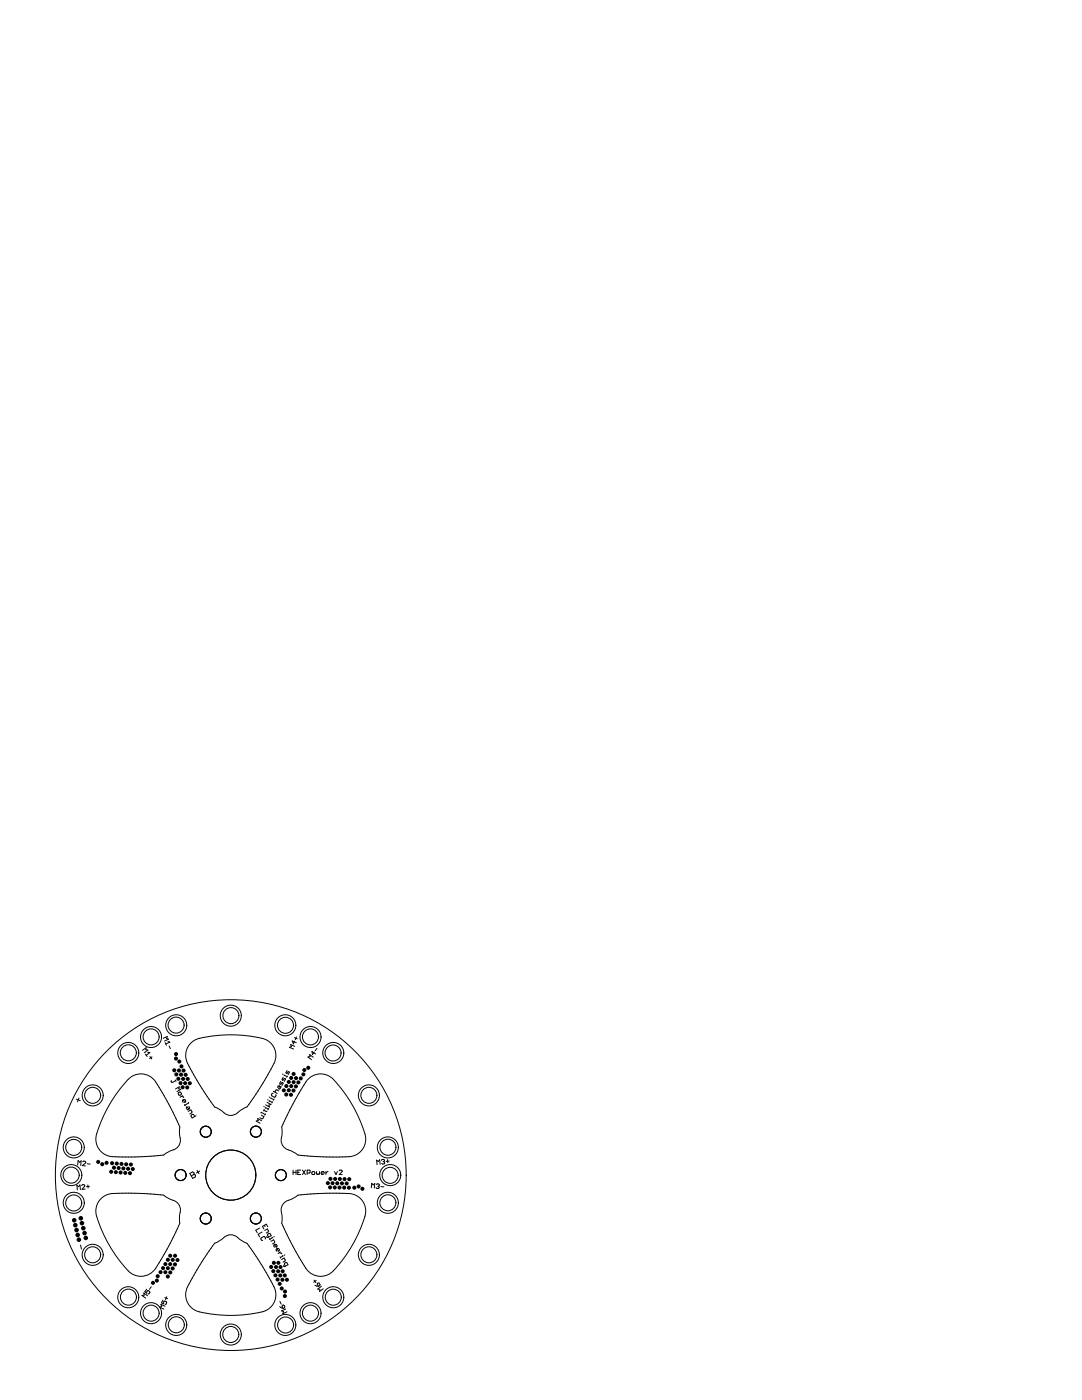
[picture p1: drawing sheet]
<svg xmlns="http://www.w3.org/2000/svg" width="216mm" height="279mm" viewBox="0 0 216 279" stroke-linecap="round" stroke-linejoin="round" font-family="sans-serif">
<g fill="none" stroke="#000" stroke-width=".2">
<path d="M15.2 219.4l.8 .3M15.8 219.1l-.3 .8M25.6 215.4a3.6 3.6 0 0 1 5.8 1.1l1.9 3.3 1.8 3.4a5 5 0 0 1 .7 3.3 2.31 2.31 0 0 1-1.6 3.1l-.8 .4a2.09 2.09 0 0 1-2 .6l-5.1 .3a19.3 19.3 0 0 1-5.1-.4 3.8 3.8 0 0 1-1.6-5.3 28 28 0 0 1 6-9.8zM28.4 209.6l.8-.5-.1 .4 .4 .1-.7 .5M29 210.4l.4 .4M29.5 210l.4 .1-.7 .5M29.9 210.9l.4 .4M30.3 210.9l-.4 .4M32.6 207.2l.8-.3-.2 .3 .4 .2-.8 .4M33 208.1l.2 .5M33.5 207.8l.4 .2-.8 .3M33.7 208.7l.3 .6"/>
<path d="M34.2 215.6v.4h.2l.7-.3M35 215.5l.1 .3M35 217.3l.8-.4-.1 .4 .4 .1-.8 .5M35.6 218.1l.5-.1 .1 .4-.5 .1zM36.2 218.8l.5 .2M36.4 218.7l-.5 .3M36.6 219.5l.3 .5 .2-.3-.4-.3-.3 .4 .1 .2M38 208.2a6.6 6.6 0 0 1 4.1-1.4 26.5 26.5 0 0 1 10.9 .7 3.6 3.6 0 0 1 1.4 5.3l-2.3 3.9-2.1 3.2a2.1 2.1 0 0 1-1.5 1.4l-.7 .5a2.16 2.16 0 0 1-3.5 0l-.7-.5a2.09 2.09 0 0 1-1.5-1.4 51.6 51.6 0 0 1-4.9-8.4 3.5 3.5 0 0 1 .8-3.3zM53.3 220l.8 .4-.4 .1 .1 .4-.8-.4M53.4 219.5l.1 .1M53.7 219.8l.1-.1 .5 .3M53.7 218.9l.1 .1"/>
<path d="M54 219.3l.1-.1 .5 .3M54.4 219.9l-.2 .2M54.5 218.2h-.2l-.1 .5 .5 .3 .2-.1 .1-.4M54.6 217.8l.7 .4M54.7 219.3l-.2 .3M55.6 217.7l-.4-.2-.2 .1-.1 .4M55.8 216.8l-.2 .4 .1 .2 .2-.1 .2-.4-.4-.2-.3 .3M56 215.8l-.2 .4 .1 .2 .5-.4 .1 .2-.2 .4M56.4 214.4h.1M56.5 215l-.2 .4v.2l.2-.1 .4-.3v.2l-.2 .4M56.7 214.7l.1-.1 .5 .3M57.3 213.6l-.2 .4v.2h.2l.4-.3v.2l-.2 .4"/>
<path d="M57.3 214.7l-.1 .3M58.8 207.1l.5 .2M58.8 207.8l-.3 .5-.2-.6 .8 .4M58.8 208.8l-.8-.3 .2 .4-.4 .1 .8 .4M59.2 206.9l-.3 .6M61.4 215.5a3.7 3.7 0 0 1 5.9 .8 24.7 24.7 0 0 1 5.7 11 3.6 3.6 0 0 1-4 3.6h-4.5l-3.8-.3a2.1 2.1 0 0 1-2-.6l-.8-.4a2.24 2.24 0 0 1-1.6-3.1 5.5 5.5 0 0 1 1-3.9l2.1-3.9zM62.5 211l-.7-.5 .1 .4h-.5l.8 .6M62.7 210l-.3 .5-.1-.7 .7 .6M63.3 209.2l-.4 .5M15.5 232.5l.1-.9 .3 .3 .3-.2-.1 .9M16 237.4v-.9l-.3 .3-.4-.2 .1 .9M16.3 236.6l.4-.2 .2 .1-.5 .9 .6-.1"/>
<path d="M16.5 231.9l.5-.1 .1 .1-.7 .7 .6 .1M17.4 232.3h.6M17.5 236.5l.1 .6M17.9 236.8h-.6M20.1 239.3a4.4 4.4 0 0 1 3.6-1.2l3.9 .1 3.8 .2a2.1 2.1 0 0 1 2 .6l.8 .4a2.24 2.24 0 0 1 1.6 3.2 5.5 5.5 0 0 1-1 3.8l-3.1 5.6a4 4 0 0 1-4.1 2.7l-.9-.3a9.2 9.2 0 0 1-3.3-3.5 23 23 0 0 1-4.3-9.2 3.5 3.5 0 0 1 1-2.4zM36.8 220.4l.1 .3M37.6 220v.1l-.7 .5M37.6 221.8l.5-.3 .2 .4v.2l-.4 .2M37.7 220.8l.1 .5-.4 .2-.2-.4v-.2l.2 .1 .3 .4M37.9 234.2l.5-.3 .2 .1 .1 .4 .3 .2v.3l-.5 .3zM38.7 234.4l-.5 .3M39.1 222.7l-.8 .4-.2-.4 .3-.3h.2l.3 .4"/>
<path d="M39.3 233.6l.4 .6M39.8 233.7l-.6 .4M52.1 222.1v-.1l.8 .4M52.1 222.6l.6 .3-.3 .3-.2 .1-.4-.2M52.2 223.7l-.8-.5 .1 .4-.4 .1 .8 .5M52.6 221.5l.5 .3h.2M52.6 220.8l.2 .1M52.8 221.5l-.2 .2M52.9 221.2l.1-.1 .5 .3M53 222.3l-.2 .3M53.6 221.2l-.1 .3M58.5 233.5v.9"/>
<path d="M58.5 234h.6M59.1 233.5v.9M59.4 234h.3M60 233.5h-.6v.9h.6M60.4 233.5l.5 .9M60.9 233.5l-.5 .9M61.3 234.1h.4l.2-.4-.2-.2h-.4v.9M62.4 233.8l.4 .2-.1 .4-.5-.1zM63.2 233.8v.5l.1 .1 .5-.1v-.5M64.1 234.1h.6l-.2-.3-.4 .2v.3l.4 .1M65 233.8v.6M65.5 233.8l-.5 .3"/>
<path d="M66.7 233.8l.3 .6 .3-.6M67.7 233.7l.1-.2 .5 .2-.6 .7h.6M74.1 237.1l.1-1 .3 .4 .3-.3-.1 .9M75.1 236.4l.5-.1 .1 .3-.2 .1M75.4 236.7h.1M75.5 236.7l.2 .2-.2 .3-.5-.2M75.9 232.4l-.1-.9-.3 .3-.4-.3 .1 .9M76 236.8l.6 .1M76.1 231.6l.4-.2 .2 .3-.1 .1M76.6 231.8l.2 .2-.2 .3-.4-.1M76.6 231.8h-.2M77.3 231.4l.1 .7"/>
<path d="M77.7 231.7l-.6 .1M16.1 248.5l.2 .8M29.3 257.3l-.4 .5 .4 .3 .1-.5h.2l.3 .4-.4 .2M29.4 258.6l-.7-.5 .1 .4h-.5l.8 .6M30.2 256.8l-.4 .5M32.5 259.5l-.3 .5 .5 .2v-.5l.5 .1 .1 .2-.4 .3M32.9 259l.5 .2M33.3 258.8l-.3 .6M42.8 248.1l1.5-.8a2.16 2.16 0 0 1 3.5 0l.7 .5a2.09 2.09 0 0 1 1.5 1.4 51.6 51.6 0 0 1 4.9 8.4 3.6 3.6 0 0 1-3.3 4.4 26.9 26.9 0 0 1-12.5-.4 3.6 3.6 0 0 1-1.4-5.4l2.6-4.4zM51.8 245.1l-.8 .4 .3 .5M52.3 245.9l-.8 .4 .3 .5M52.7 244.5l.2 .3"/>
<path d="M52.8 245.6l.5-.3 .3 .4-.1 .2-.4 .2M52.9 247.3l.1-.2-.4-.3-.5 .3 .1 .4 .2 .1M53.2 246.8l.3 .2 .6-.4-.2-.4-.5 .1v.2l.2 .4M53.4 244.8l-.3-.5-.7 .5 .3 .5M53.8 247.2l.1 .2M54.1 247.7l.5-.3 .2 .4v.2l-.4 .2M54.3 246.9l.1 .1-.6 .3M54.7 246.8l-.1 .1M54.8 248.4l.3 .5 .2-.3-.4-.3-.2 .2 .1 .4M55.3 249.2l.3 .5 .2-.3-.4-.3-.3 .4 .1 .2M55.7 250l.5 .2M55.9 259.7l.2 .6"/>
<path d="M55.9 250.8l.1 .3M56 249.9l-.5 .3M56.2 251.4l.5-.3 .2 .4v.2l-.4 .2M56.4 250.5l.1 .2-.6 .3M56.5 252.6l.3 .2 .7-.4-.3-.4-.4 .1-.1 .2 .2 .4M56.7 240.1l.4-.3 1.6-.8a2.09 2.09 0 0 1 2-.6l5.1-.3a19.4 19.4 0 0 1 5.1 .4 3.8 3.8 0 0 1 1.6 5.3 25.6 25.6 0 0 1-6.7 10.4 3.6 3.6 0 0 1-5.1-1.6l-1.9-3.3-1.8-3.4a4.9 4.9 0 0 1-.7-3.3 2.54 2.54 0 0 1 .4-2.5zM56.8 250.4l-.1 .1M62.7 255.5l.3 .5M62.8 256.5l.8 .2M63.1 255.5l-.5 .4M63.3 256.1h.4l.1 .4-.2 .2-.3-.3zM64.1 256.7l-.7 .6h.4v.4l.7-.5"/>
<path d="M32.9 260.7l-.8-.4 .2 .4-.4 .2 .8 .4M55.8 260.8l.7 .3M56.4 260.5h.3l.1 .3-.3 .3-.2-.4zM57 261.2l-.8 .4 .4 .2-.2 .4 .9-.4"/>
<circle cx="18.5" cy="218.6" r="1.6"/>
<circle cx="18.5" cy="218.6" r="2.1"/>
<circle cx="25.6" cy="210.1" r="2.1"/>
<circle cx="25.6" cy="210.1" r="1.6"/>
<circle cx="30.1" cy="207" r="2.1"/>
<circle cx="30.1" cy="206.9" r="1.6"/>
<circle cx="35.1" cy="204.6" r="1.6"/>
<circle cx="35.2" cy="204.6" r="2.1"/>
<circle cx="46" cy="202.7" r="2.1"/>
<circle cx="46.1" cy="202.7" r="1.6"/>
<circle cx="56.9" cy="204.6" r="2.1"/>
<circle cx="57" cy="204.6" r="1.6"/>
<circle cx="61.9" cy="206.9" r="1.6"/>
<circle cx="62" cy="207" r="2.1"/>
<circle cx="66.5" cy="210.1" r="1.6"/>
<circle cx="66.5" cy="210.1" r="2.1"/>
<circle cx="73.6" cy="218.6" r="2.1"/>
<circle cx="73.6" cy="218.6" r="1.6"/>
<circle cx="14.2" cy="234.5" r="1.6"/>
<circle cx="14.2" cy="234.5" r="2.1"/>
<circle cx="14.7" cy="229" r="1.6"/>
<circle cx="14.7" cy="229" r="2.1"/>
<circle cx="36" cy="234.5" r="1.1"/>
<circle cx="36.1" cy="234.5" r="1.1"/>
<circle cx="41.1" cy="225.9" r="1.1"/>
<circle cx="46" cy="234.5" r="35"/>
<circle cx="46" cy="234.5" r="5"/>
<circle cx="51.1" cy="225.9" r="1.1"/>
<circle cx="51.1" cy="225.8" r="1.1"/>
<circle cx="56" cy="234.5" r="1.1"/>
<circle cx="77.4" cy="229" r="2.1"/>
<circle cx="77.4" cy="229" r="1.6"/>
<circle cx="77.8" cy="234.6" r="1.6"/>
<circle cx="77.9" cy="234.5" r="2.1"/>
<circle cx="14.7" cy="240.1" r="1.6"/>
<circle cx="14.7" cy="240" r="2.1"/>
<circle cx="18.5" cy="250.4" r="1.6"/>
<circle cx="18.5" cy="250.4" r="2.1"/>
<circle cx="25.6" cy="258.9" r="2.1"/>
<circle cx="25.6" cy="258.9" r="1.6"/>
<circle cx="41.1" cy="243.2" r="1.1"/>
<circle cx="51.1" cy="243.2" r="1.1"/>
<circle cx="66.5" cy="258.9" r="1.6"/>
<circle cx="66.5" cy="258.9" r="2.1"/>
<circle cx="73.6" cy="250.4" r="2.1"/>
<circle cx="73.6" cy="250.4" r="1.6"/>
<circle cx="77.4" cy="240" r="2.1"/>
<circle cx="77.4" cy="240" r="1.6"/>
<circle cx="30.1" cy="262.1" r="2.1"/>
<circle cx="30.2" cy="262.1" r="1.6"/>
<circle cx="35.2" cy="264.4" r="2.1"/>
<circle cx="35.2" cy="264.4" r="1.6"/>
<circle cx="46" cy="266.3" r="1.6"/>
<circle cx="46.1" cy="266.3" r="2.1"/>
<circle cx="56.9" cy="264.4" r="2.1"/>
<circle cx="57" cy="264.4" r="1.6"/>
<circle cx="61.9" cy="262.1" r="1.6"/>
<circle cx="62" cy="262.1" r="2.1"/>
</g>
<g fill="#000">
<circle cx="34.8" cy="213.6" r=".41"/>
<circle cx="35.1" cy="211.3" r=".41"/>
<circle cx="35.1" cy="210.4" r=".41"/>
<circle cx="35.2" cy="214.4" r=".41"/>
<circle cx="35.6" cy="215.3" r=".41"/>
<circle cx="35.7" cy="213.6" r=".41"/>
<circle cx="35.8" cy="211.9" r=".41"/>
<circle cx="36" cy="216.2" r=".41"/>
<circle cx="36.1" cy="214.5" r=".41"/>
<circle cx="36.2" cy="212.8" r=".41"/>
<circle cx="36.4" cy="217" r=".41"/>
<circle cx="36.5" cy="215.3" r=".41"/>
<circle cx="36.6" cy="213.6" r=".41"/>
<circle cx="36.9" cy="216.2" r=".41"/>
<circle cx="37" cy="214.5" r=".41"/>
<circle cx="37.4" cy="217" r=".41"/>
<circle cx="37.5" cy="215.3" r=".41"/>
<circle cx="37.9" cy="216.2" r=".41"/>
<circle cx="56.6" cy="217.6" r=".41"/>
<circle cx="57.1" cy="218.4" r=".41"/>
<circle cx="57.1" cy="216.7" r=".41"/>
<circle cx="57.6" cy="215.9" r=".41"/>
<circle cx="57.6" cy="217.6" r=".41"/>
<circle cx="58.1" cy="218.5" r=".41"/>
<circle cx="58.1" cy="215.1" r=".41"/>
<circle cx="58.1" cy="216.8" r=".41"/>
<circle cx="58.6" cy="217.6" r=".41"/>
<circle cx="58.6" cy="214.3" r=".41"/>
<circle cx="58.6" cy="216" r=".41"/>
<circle cx="59.1" cy="216.8" r=".41"/>
<circle cx="59.1" cy="215.2" r=".41"/>
<circle cx="59.5" cy="216" r=".41"/>
<circle cx="60" cy="215.2" r=".41"/>
<circle cx="60.5" cy="214.4" r=".41"/>
<circle cx="60.7" cy="213.5" r=".41"/>
<circle cx="61.5" cy="213.1" r=".41"/>
<circle cx="19.6" cy="231.9" r=".41"/>
<circle cx="20.4" cy="232.3" r=".41"/>
<circle cx="21.3" cy="232.1" r=".41"/>
<circle cx="22.2" cy="233.9" r=".41"/>
<circle cx="22.4" cy="232.1" r=".41"/>
<circle cx="22.7" cy="233" r=".41"/>
<circle cx="23.1" cy="233.9" r=".41"/>
<circle cx="23.3" cy="232.2" r=".41"/>
<circle cx="23.7" cy="233.1" r=".41"/>
<circle cx="24.1" cy="234" r=".41"/>
<circle cx="24.2" cy="232.3" r=".41"/>
<circle cx="24.6" cy="233.2" r=".41"/>
<circle cx="25" cy="234.1" r=".41"/>
<circle cx="25.2" cy="232.4" r=".41"/>
<circle cx="25.6" cy="233.3" r=".41"/>
<circle cx="25.9" cy="234.1" r=".41"/>
<circle cx="26.1" cy="232.4" r=".41"/>
<circle cx="26.5" cy="233.3" r=".41"/>
<circle cx="65.4" cy="236.1" r=".41"/>
<circle cx="65.9" cy="237" r=".41"/>
<circle cx="65.9" cy="235.3" r=".41"/>
<circle cx="66.4" cy="236.1" r=".41"/>
<circle cx="66.8" cy="237" r=".41"/>
<circle cx="66.9" cy="235.3" r=".41"/>
<circle cx="67.3" cy="236.1" r=".41"/>
<circle cx="67.7" cy="237" r=".41"/>
<circle cx="67.8" cy="235.3" r=".41"/>
<circle cx="68.2" cy="236.2" r=".41"/>
<circle cx="68.7" cy="237" r=".41"/>
<circle cx="68.8" cy="235.3" r=".41"/>
<circle cx="69.2" cy="236.2" r=".41"/>
<circle cx="69.6" cy="237" r=".41"/>
<circle cx="69.7" cy="235.3" r=".41"/>
<circle cx="70.7" cy="237" r=".41"/>
<circle cx="71.6" cy="236.8" r=".41"/>
<circle cx="72.3" cy="237.2" r=".41"/>
<circle cx="14.8" cy="243.5" r=".46"/>
<circle cx="15" cy="244.5" r=".46"/>
<circle cx="15.3" cy="245.5" r=".46"/>
<circle cx="15.5" cy="246.5" r=".46"/>
<circle cx="15.7" cy="247.4" r=".46"/>
<circle cx="16.1" cy="243.1" r=".46"/>
<circle cx="16.4" cy="244.1" r=".46"/>
<circle cx="16.6" cy="245.1" r=".46"/>
<circle cx="16.9" cy="246.1" r=".46"/>
<circle cx="17.1" cy="247.1" r=".46"/>
<circle cx="30.5" cy="256" r=".41"/>
<circle cx="31.3" cy="255.6" r=".41"/>
<circle cx="31.5" cy="254.7" r=".41"/>
<circle cx="32" cy="253.9" r=".41"/>
<circle cx="32.5" cy="253.1" r=".41"/>
<circle cx="33" cy="252.3" r=".41"/>
<circle cx="33" cy="253.9" r=".41"/>
<circle cx="33.5" cy="254.8" r=".41"/>
<circle cx="33.5" cy="253.1" r=".41"/>
<circle cx="33.5" cy="251.4" r=".41"/>
<circle cx="34" cy="252.3" r=".41"/>
<circle cx="34" cy="250.6" r=".41"/>
<circle cx="34" cy="253.9" r=".41"/>
<circle cx="34.4" cy="253.1" r=".41"/>
<circle cx="34.5" cy="251.4" r=".41"/>
<circle cx="34.9" cy="252.3" r=".41"/>
<circle cx="34.9" cy="250.6" r=".41"/>
<circle cx="35.4" cy="251.5" r=".41"/>
<circle cx="54.1" cy="252.8" r=".41"/>
<circle cx="54.5" cy="253.7" r=".41"/>
<circle cx="54.6" cy="252" r=".41"/>
<circle cx="55" cy="254.5" r=".41"/>
<circle cx="55.1" cy="252.9" r=".41"/>
<circle cx="55.4" cy="255.4" r=".41"/>
<circle cx="55.5" cy="253.7" r=".41"/>
<circle cx="55.5" cy="252" r=".41"/>
<circle cx="55.8" cy="256.2" r=".41"/>
<circle cx="55.9" cy="254.5" r=".41"/>
<circle cx="56" cy="252.9" r=".41"/>
<circle cx="56.2" cy="257.1" r=".41"/>
<circle cx="56.4" cy="255.4" r=".41"/>
<circle cx="56.4" cy="253.7" r=".41"/>
<circle cx="56.8" cy="254.5" r=".41"/>
<circle cx="56.8" cy="258.7" r=".41"/>
<circle cx="56.9" cy="257.8" r=".41"/>
<circle cx="57.3" cy="255.4" r=".41"/>
</g>
</svg>
